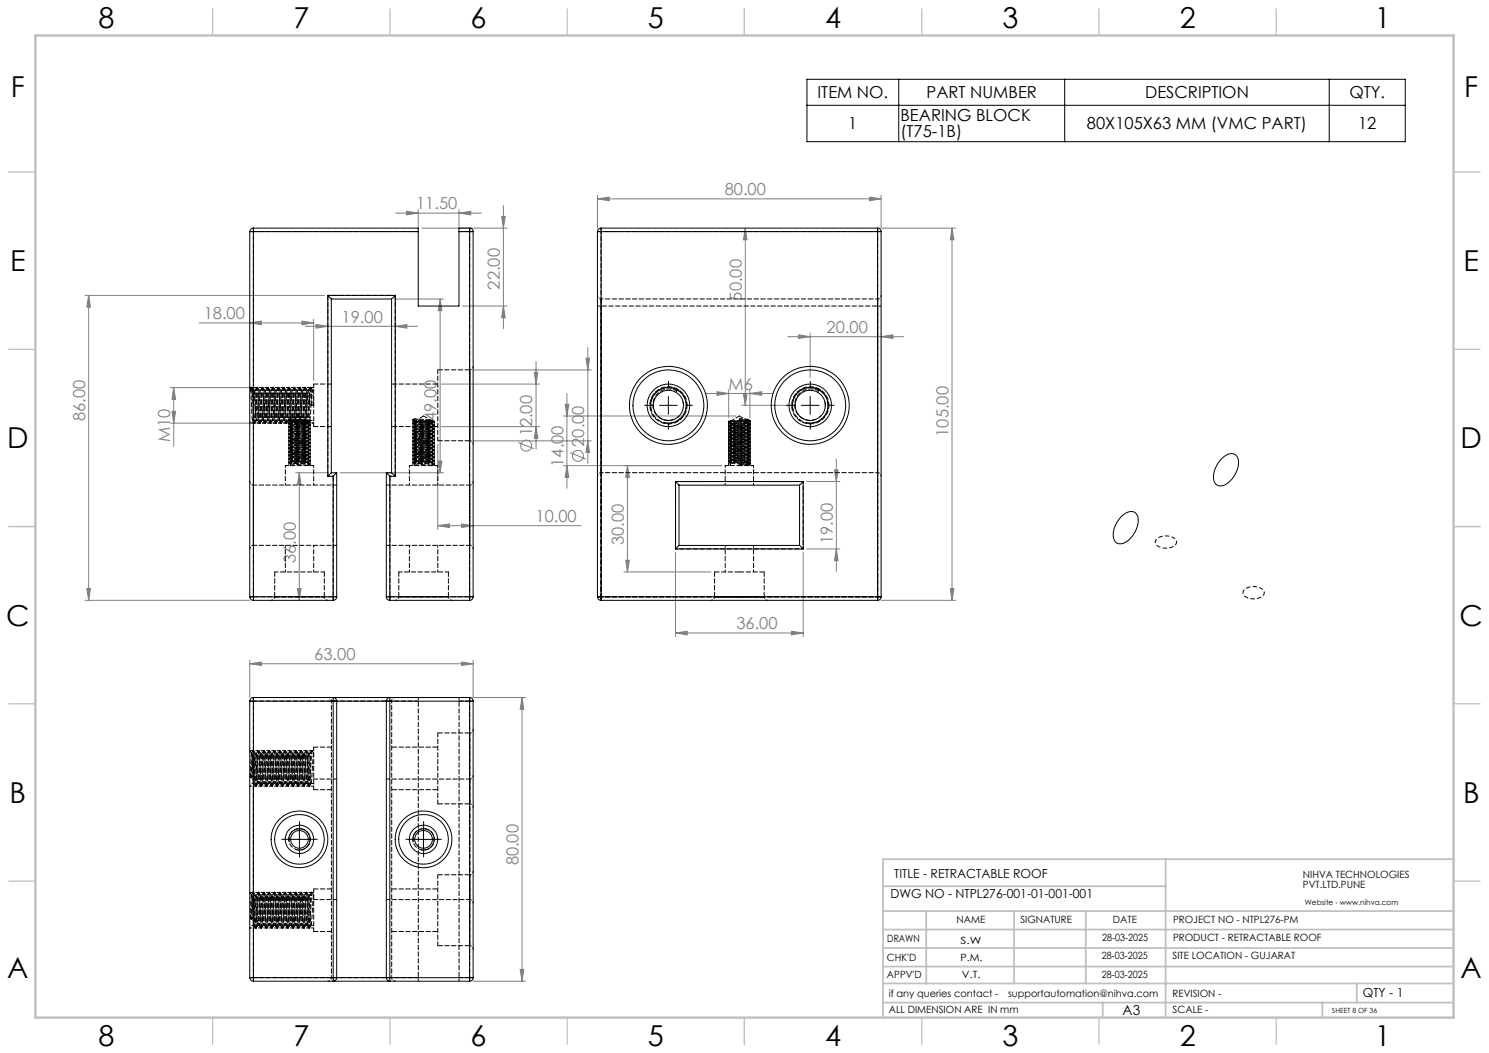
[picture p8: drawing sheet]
<svg xmlns="http://www.w3.org/2000/svg" width="420mm" height="297mm" viewBox="0 0 420 297" stroke-linecap="round" stroke-linejoin="round" font-family="sans-serif">
<defs><g id="words">
<g font-size="8.1">
<text x="27.8" y="8">8</text>
<text x="82.8" y="8">7</text>
<text x="132.8" y="8">6</text>
<text x="182.8" y="8">5</text>
<text x="232.8" y="8">4</text>
<text x="282.8" y="8">3</text>
<text x="332.8" y="8">2</text>
<text x="387.8" y="8">1</text>
<text x="3" y="27.2">F</text>
<text x="413" y="27.2">F</text>
<text x="2.8" y="76.5">E</text>
<text x="412.8" y="76.5">E</text>
<text x="2" y="126.5">D</text>
<text x="412" y="126.5">D</text>
<text x="1.7" y="176.5">C</text>
<text x="411.7" y="176.5">C</text>
<text x="2.7" y="226.5">B</text>
<text x="412.7" y="226.5">B</text>
<text x="2" y="275.7">A</text>
<text x="412" y="275.7">A</text>
<text x="27.8" y="295">8</text>
<text x="82.8" y="295">7</text>
<text x="132.8" y="295">6</text>
<text x="182.8" y="295">5</text>
<text x="232.8" y="295">4</text>
<text x="282.8" y="295">3</text>
<text x="332.8" y="295">2</text>
<text x="387.8" y="295">1</text>
</g>
<g font-size="4.7">
<text x="230.6" y="27.7">ITEM NO.</text>
<text x="261.3" y="27.7">PART NUMBER</text>
<text x="323" y="27.7">DESCRIPTION</text>
<text x="380.6" y="27.7">QTY.</text>
<text x="254" y="34.2">BEARING BLOCK</text>
<text x="239.3" y="36.5">1</text>
<text x="254" y="38.8">(T75-1B)</text>
<text x="306.6" y="36.5">80X105X63 MM (VMC PART)</text>
<text x="383.1" y="36.5">12</text>
</g>
<g font-size="4.7" fill="#808080">
<text x="117.4" y="59.1">11.50</text>
<text x="204.4" y="55.1">80.00</text>
<text x="141" y="81.7" transform="rotate(-90 141 81.7)">22.00</text>
<text x="209.2" y="84.8" transform="rotate(-90 209.2 84.8)">50.00</text>
<text x="57.5" y="90">18.00</text>
<text x="96.4" y="91">19.00</text>
<text x="233.2" y="93.9">20.00</text>
<text x="205.5" y="110">M6</text>
<text x="24" y="118.8" transform="rotate(-90 24 118.8)">86.00</text>
<text x="123.1" y="118.8" transform="rotate(-90 123.1 118.8)">49.00</text>
<text x="48" y="124.7" transform="rotate(-90 48 124.7)">M10</text>
<text x="150.2" y="123.1" transform="rotate(-90 150.2 123.1)">12.00</text>
<text x="164.7" y="126" transform="rotate(-90 164.7 126)">20.00</text>
<text x="267.5" y="123.2" transform="rotate(-90 267.5 123.2)">105.00</text>
<text x="158.9" y="131.7" transform="rotate(-90 158.9 131.7)">14.00</text>
<text x="151.1" y="147.2">10.00</text>
<text x="176" y="153.8" transform="rotate(-90 176 153.8)">30.00</text>
<text x="234.9" y="153.5" transform="rotate(-90 234.9 153.5)">19.00</text>
<text x="83.4" y="158.9" transform="rotate(-90 83.4 158.9)">36.00</text>
<text x="207.7" y="177.5">36.00</text>
<text x="88.7" y="186.2">63.00</text>
<text x="146.2" y="244.1" transform="rotate(-90 146.2 244.1)">80.00</text>
</g>
<text font-size="3.9" x="316.7" y="286.4">A3</text>
<g font-size="3.5">
<text x="252.2" y="247.7">TITLE - RETRACTABLE ROOF</text>
<text x="251.2" y="253.4">DWG NO - NTPL276-001-01-001-001</text>
<text x="384.4" y="281.1">QTY - 1</text>
</g>
<g font-size="2.8">
<text x="367.5" y="247.7">NIHVA TECHNOLOGIES</text>
<text x="367.5" y="250.5">PVT.LTD.PUNE</text>
<text x="269.8" y="260.4">NAME</text>
<text x="287.8" y="260.4">SIGNATURE</text>
<text x="313.9" y="260.5">DATE</text>
<text x="330.9" y="260.5">PROJECT NO - NTPL276-PM</text>
<text x="250.3" y="265.7">DRAWN</text>
<text x="270.9" y="266.1">S.W</text>
<text x="310.9" y="265.5">28-03-2025</text>
<text x="330.9" y="265.5">PRODUCT - RETRACTABLE ROOF</text>
<text x="250.2" y="271.1">CHK'D</text>
<text x="250.2" y="275.8">APPV'D</text>
<text x="270.9" y="271.1">P.M.</text>
<text x="271.3" y="275.8">V.T.</text>
<text x="310.8" y="270.6">28-03-2025</text>
<text x="310.8" y="275.8">28-03-2025</text>
<text x="330.7" y="270.6">SITE LOCATION - GUJARAT</text>
<text x="250.7" y="281.1">if any queries contact -</text>
<text x="284.3" y="281.1">supportautomation@nihva.com</text>
<text x="330.7" y="281.1">REVISION -</text>
<text x="250.7" y="285.6">ALL DIMENSION ARE IN mm</text>
<text x="330.7" y="285.6">SCALE -</text>
</g>
<text font-size="2.1" x="368.1" y="255.1">Website - www.nihva.com</text>
<text font-size="2" x="375.7" y="285.6">SHEET 8 OF 36</text>
</g></defs>
<g fill="none" stroke="#808080" stroke-width=".28">
<path d="M114.7 59.6l3.3 .5-3.3 .5zM118 59.1v5.2M129.5 59.1v5.2M142 58v34.7M168.5 56.1l3.3-.5v1zM168.5 55.1v9.2M168.5 56.1h80M245.3 55.6l3.2 .5-3.2 .5zM248.5 55.1v9.2h21M111.6 60.1h24.2M119 64.3h24M129.5 60.1l3.3-.5v1z"/>
<path d="M141.5 61h1l-.5 3.3zM210.2 64.3l.5 3.3h-1zM210.2 64.3v50M268.5 64.3v105M268.5 64.3l.6 3.3h-1.1zM24 83.3h67.5M25 83.3v86M25 83.3l.5 3.3h-1zM56.2 91.1h32.3M70.4 91.1l3.4-.5v1zM85.2 90.6l3.3 .5-3.3 .5zM86.1 92h31.7"/>
<path d="M88.5 90.1v17.2M89.1 91.5l3.4 .5-3.4 .6zM111.5 84.3h13.6M111.5 92l3.3-.5v1.1zM124.1 84.3v49M124.1 84.3l.5 3.3h-1zM130.5 86.3h12.5M142 86.3l.5 3.3h-1zM165.8 98v32.7M222.2 95h32.7M225.2 94.4l3.3 .6-3.3 .5zM228.5 93.9v12.7"/>
<path d="M248.5 95l3.3-.6v1.1zM48 109.3h22.4M48 119.3h22.4M48.5 116h1l-.5 3.3zM49 109.3v16.7M49 109.3l.5 3.3h-1zM124.5 108.3h27.7M133.5 104.3h33.3M150.7 105h1l-.5 3.3zM151.2 102v24.7M158.9 117.3h48.6M159.4 114h1l-.5 3.3z"/>
<path d="M159.9 111v26.7M165.3 101h1l-.5 3.3zM199.2 111h18.7M202.2 110.5l3.3 .5-3.3 .5zM205.5 110v7.8M209.2 114.3h14.1M209.7 111h1l-.5 3.3zM211.5 111l3.3-.5v1zM211.5 110v7.8M83.4 133.3h9.1M84.4 133.3v36M84.4 133.3l.5 3.3h-1z"/>
<path d="M96 133.3h29.1M123.5 125.3v24M123.6 130h1l-.5 3.3zM124.5 120.3h27.7M133.5 124.4h33.3M146.2 124.8l4.4 1.8M151.2 120.3l.5 3.3h-1zM158.9 131.3h44.7M159.9 131.3l.5 3.4h-1zM160.8 127.7l4.4 1.8M165.8 124.4l.5 3.2h-1zM177 131.3v30"/>
<path d="M177 131.3l.5 3.4h-1zM227.5 135.8h9.4M235.4 132.5h1l-.5 3.3zM235.9 129.5v31.7M123.5 148.3l3.3-.5v1zM123.5 148.3h40.5M130.2 147.8l3.3 .5-3.3 .5zM176.5 158h1l-.5 3.3zM190.5 155.8v23.8M226.6 155.8v23.8M227.5 154.8h9.4M235.9 154.8l.5 3.3h-1z"/>
<path d="M24 169.3h46.4M24.5 166h1l-.5 3.3zM83.9 166h1l-.5 3.3zM176 161.3h24.6M190.5 178.5l3.4-.5v1.1zM190.5 178.5h36.1M223.2 178l3.4 .5-3.4 .6zM248.5 169.3h21M268 166h1.1l-.6 3.3zM70.4 187.2l3.4-.5v1zM70.4 186.2v10.5M70.4 187.2h63.1"/>
<path d="M130.2 186.7l3.3 .5-3.3 .5zM133.5 186.2v10.5h14.7M147.2 196.7v80.1M147.2 196.7l.5 3.4h-1zM133.5 276.8h14.7M146.7 273.4h1l-.5 3.4z"/>
<circle cx="148.4" cy="125.7" r="1.56"/>
<circle cx="163" cy="128.6" r="1.55"/>
</g>
<g fill="none" stroke="#000" stroke-width=".28">
<path d="M227.6 22.4h168.8v17.6h-168.8zM227.6 29.7h168.8M253.5 22.4v17.6M300.3 22.4v17.6M374.9 22.4v17.6M183.7 115.6a5 5 0 0 1 4.4-6.3 5 5 0 0 1 5.4 5.4 5 5 0 0 1-6.2 4.5M186.1 114.3h4.9M188.5 111.8v5M223.7 115.6a5 5 0 0 1 4.4-6.2 5 5 0 0 1 5.4 5.3 5 5 0 0 1-6.2 4.5M226 114.3h5M228.5 111.8v5M344.7 129.3a2.88 2.88 0 0 1 4-.9 4.7 4.7 0 0 1-.3 5.4 5 5 0 0 1-4.7 3.2 2.78 2.78 0 0 1-1.3-3.7l.9-2.3z"/>
<path d="M316.2 145.8a3.3 3.3 0 0 1 4.1-1.2 4.5 4.5 0 0 1 0 5.3 5.2 5.2 0 0 1-4.9 3.4 2.99 2.99 0 0 1-1.2-3.9l.8-2zM81.6 237.5a2.99 2.99 0 0 1 2.6-3.7 2.99 2.99 0 0 1 3.2 3.2 2.99 2.99 0 0 1-3.7 2.6M82 236.7h5M84.5 234.2v5.1M116.6 237.5a3 3 0 0 1 2.6-3.8 3 3 0 0 1 3.3 3.3 3 3 0 0 1-3.8 2.6M117 236.7h5M119.5 234.2v5.1"/>
</g>
<path d="M331 151.7a4 4 0 0 0-5.1 .8 1.9 1.9 0 0 0 2.1 2.1 3.2 3.2 0 0 0 3.9-1.6l-.2-.7-.7-.6M355.7 166a4 4 0 0 0-5 .8 1.9 1.9 0 0 0 2.1 2 3.2 3.2 0 0 0 3.8-1.6l-.2-.7-.7-.5" fill="none" stroke="#000" stroke-width=".28" stroke-dasharray="1.3 .6" stroke-dashoffset=".7" stroke-linecap="butt"/>
<g fill="none" stroke="#c0c0c0" stroke-width=".35">
<path d="M60 2.5v7.5M110 2.5v7.5M160 2.5v7.5M210 2.5v7.5M260 2.5v7.5M310 2.5v7.5M360 2.5v7.5M2.5 48.5h7.5M410 48.5h7.5M2.5 98.5h7.5M410 98.5h7.5M2.5 148.5h7.5"/>
<path d="M410 148.5h7.5M2.5 198.5h7.5M410 198.5h7.5M2.5 248.5h7.5M410 248.5h7.5M60 287v7.5M110 287v7.5M160 287v7.5M210 287v7.5M260 287v7.5M310 287v7.5M360 287v7.5"/>
</g>
<g fill="none" stroke="#c0c0c0" stroke-width=".5">
<path d="M249.1 257h160.9M249.1 250h79.7M261.3 257v20.4M286 257v20.4M306.2 257v20.4M328.8 242.3v44.7M410 242.3h-160.9v44.7M249.1 272.6h160.9M249.1 267.4h160.9M249.1 262.2h160.9M249.1 277.4h160.9M382.7 277.4v5.4"/>
<path d="M249.1 282.8h160.9M311 282.8v4.2M373 282.8v4.2"/>
</g>
<path d="M10 10h400v277h-400z" fill="none" stroke="#c0c0c0" stroke-width=".7"/>
<g fill="none" stroke="#000" stroke-width=".28" stroke-dasharray="1.3 .6" stroke-dashoffset=".4">
<path d="M87.5 119.9v-.9M88.5 109.3h-.8M122.5 119.9v-.9M211.6 119.6v-.8M81.5 131.3v-.8M81.5 130.4v-.9M81.5 129.4v-.9M81.5 128.4v-.9M81.5 127.4v-.9M81.5 126.4v-.9M81.5 125.4v-.9M81.5 124.4v-.9"/>
<path d="M81.5 123.4v-.9M81.5 122.4v-.9M81.5 121.4v-.9M81.5 120.4v-.9M87.5 130.9v-.9M87.5 129.9v-.9M87.5 128.9v-.9M87.5 127.9v-.9M87.5 126.9v-.9M87.5 125.9v-.9M87.5 124.9v-.9M87.5 123.9v-.9"/>
<path d="M87.5 122.9v-.9M87.5 121.9v-.9M87.5 120.9v-.9M116.5 131.3v-.8M116.5 130.4v-.9M116.5 129.4v-.9M116.5 128.4v-.9M116.5 127.4v-.9M116.5 126.4v-.9M116.5 125.4v-.9M116.5 124.4v-.9M116.5 123.4v-.9"/>
<path d="M116.5 122.4v-.9M116.5 121.4v-.9M116.5 120.4v-.9M122.5 130.9v-.9M122.5 129.9v-.9M122.5 128.9v-.9M122.5 127.9v-.9M122.5 126.9v-.9M122.5 125.9v-.9M122.5 124.9v-.9M122.5 123.9v-.9M122.5 122.9v-.9"/>
<path d="M122.5 121.9v-.9M122.5 120.9v-.9M205.6 130.1v-.8M205.6 129.1v-.8M205.6 128.1v-.8M205.6 127.1v-.8M205.6 126.1v-.8M205.6 125.1v-.8M205.6 124.1v-.8M205.6 123.1v-.8M205.6 122.1v-.8M205.6 121.1v-.8"/>
<path d="M205.6 120.1v-.8M211.6 130.6v-.8M211.6 129.6v-.8M211.6 128.6v-.8M211.6 127.6v-.8M211.6 126.6v-.8M211.6 125.6v-.8M211.6 124.6v-.8M211.6 123.6v-.8M211.6 122.6v-.8M211.6 121.6v-.8M211.6 120.6v-.8"/>
<path d="M71.3 211.7h-.8M71.3 251.7h-.8"/>
</g>
<path d="M70.9 109.3h-.4M81.5 119.4v-.6M87.5 118.9v-.1M116.5 119.4v-.6M122.5 118.9v-.1M205.6 119.1v-.3M87.5 131.3v-.3M122.5 131.3v-.3M211.6 131.3v-.5M88.5 211.7h-.4M88.5 251.7h-.4" fill="none" stroke="#000" stroke-width=".28" stroke-dasharray="1.3 .6"/>
<path d="M87.5 118.8h-6M122.5 118.8h-6M211.6 118.8h-6M205.6 131.3v-1" fill="none" stroke="#000" stroke-width=".28" stroke-dasharray="1.3 .6" stroke-dashoffset=".5"/>
<path d="M88.5 119.3h-1.6M72 221.7h-1.5M72 261.7h-1.5" fill="none" stroke="#000" stroke-width=".28" stroke-dasharray="1.3 .6" stroke-dashoffset=".8"/>
<g fill="none" stroke="#000" stroke-width=".28" stroke-dasharray="1.3 .6" stroke-dashoffset=".6">
<path d="M71.7 119.3h-1.2M72.4 109.3h-1.2M73.2 119.3h-1.3M73.9 109.3h-1.2M74.7 119.3h-1.3M75.4 109.3h-1.2M76.2 119.3h-1.3M76.9 109.3h-1.2M77.7 119.3h-1.3M78.4 109.3h-1.2M79.2 119.3h-1.3M79.9 109.3h-1.2"/>
<path d="M80.7 119.3h-1.3M81.4 109.3h-1.2M82.2 119.3h-1.3M82.9 109.3h-1.2M83.7 119.3h-1.3M84.4 109.3h-1.2M85.2 119.3h-1.3M85.9 109.3h-1.2M86.7 119.3h-1.3M87.4 109.3h-1.2M72.8 211.7h-1.2M74.3 211.7h-1.2"/>
<path d="M75.8 211.7h-1.2M77.3 211.7h-1.2M78.8 211.7h-1.2M80.3 211.7h-1.2M81.8 211.7h-1.2M83.3 211.7h-1.2M84.8 211.7h-1.2M86.3 211.7h-1.2M87.8 211.7h-1.2M73.5 221.7h-1.2M75 221.7h-1.2M76.5 221.7h-1.2"/>
<path d="M78 221.7h-1.2M79.5 221.7h-1.2M81 221.7h-1.2M82.5 221.7h-1.2M84 221.7h-1.2M85.5 221.7h-1.2M87 221.7h-1.2M88.5 221.7h-1.2M72.8 251.7h-1.2M74.3 251.7h-1.2M75.8 251.7h-1.2M77.3 251.7h-1.2"/>
<path d="M78.8 251.7h-1.2M80.3 251.7h-1.2M81.8 251.7h-1.2M83.3 251.7h-1.2M84.8 251.7h-1.2M86.3 251.7h-1.2M87.8 251.7h-1.2M73.5 261.7h-1.2M75 261.7h-1.2M76.5 261.7h-1.2M78 261.7h-1.2M79.5 261.7h-1.2"/>
<path d="M81 261.7h-1.2M82.5 261.7h-1.2M84 261.7h-1.2M85.5 261.7h-1.2M87 261.7h-1.2M88.5 261.7h-1.2"/>
</g>
<g fill="none" stroke="#000" stroke-width=".28" stroke-dasharray="15.2 1.3 1.3 1.3">
<path d="M183.6 114.3h-1.8M188.6 109.3v-1.7M188.6 119.3v1.8M193.6 114.3h1.7M223.6 114.3h-1.8M228.6 109.3v-1.7M228.6 119.3v1.8M233.6 114.3h1.7M82 236.7h-2.5M84.5 234.2v-2.5M84.5 239.2v2.5M87 236.7h2.5"/>
<path d="M117 236.7h-2.5M119.5 234.2v-2.5M119.5 239.2v2.5M122 236.7h2.5"/>
</g>
<g fill="#808080">
<path d="M129.5 60.1l3.3-.5v1zM114.7 59.6l3.3 .5-3.3 .5z"/>
<path d="M70.4 91.1l3.4-.5v1zM85.2 90.6l3.3 .5-3.3 .5zM123.5 148.3l3.3-.5v1zM130.2 147.8l3.3 .5-3.3 .5zM168.5 56.1l3.3-.5v1zM245.3 55.6l3.2 .5-3.2 .5zM202.2 110.5l3.3 .5-3.3 .5zM211.5 111l3.3-.5v1zM225.2 94.4l3.3 .6-3.3 .5zM248.5 95l3.3-.6v1.1zM70.4 187.2l3.4-.5v1zM130.2 186.7l3.3 .5-3.3 .5z"/>
<path d="M89.1 91.5l3.4 .5-3.4 .6zM111.5 92l3.3-.5v1.1z"/>
<path d="M190.5 178.5l3.4-.5v1.1zM223.2 178l3.4 .5-3.4 .6z"/>
<path d="M24.5 166h1l-.5 3.3zM25 83.3l.5 3.3h-1z"/>
<path d="M209.7 111h1l-.5 3.3zM210.2 64.3l.5 3.3h-1z"/>
<path d="M165.3 101h1l-.5 3.3zM165.8 124.4l.5 3.2h-1zM150.7 105h1l-.5 3.3zM151.2 120.3l.5 3.3h-1zM49 109.3l.5 3.3h-1zM48.5 116h1l-.5 3.3zM141.5 61h1l-.5 3.3zM142 86.3l.5 3.3h-1zM124.1 84.3l.5 3.3h-1zM123.6 130h1l-.5 3.3zM84.4 133.3l.5 3.3h-1zM83.9 166h1l-.5 3.3zM268.5 64.3l.6 3.3h-1.1zM268 166h1.1l-.6 3.3zM235.4 132.5h1l-.5 3.3zM235.9 154.8l.5 3.3h-1zM177 131.3l.5 3.4h-1zM176.5 158h1l-.5 3.3zM159.4 114h1l-.5 3.3zM159.9 131.3l.5 3.4h-1zM147.2 196.7l.5 3.4h-1zM146.7 273.4h1l-.5 3.4z"/>
</g>
<g fill="none" stroke="#000" stroke-width=".28">
<path d="M70.4 65.3h1.1M70.4 65.3v103M71.5 64.3v1M71.5 64.3h46.5v1M71.5 64.3a1.02 1.02 0 0 0-1.1 1M71.5 65.3h46.5M71.5 65.3v103M118 65.3v21h11.5v-21M129.5 65.3h3M132.5 64.3v1M132.5 64.3h-3v1M132.5 65.3h1"/>
<path d="M132.5 64.3a.96 .96 0 0 1 1 1M132.5 65.3v103M133.5 65.3v103M168.5 65.3h1M168.5 65.3v103M169.5 64.3v1M169.5 64.3a1.02 1.02 0 0 0-1 1M169.5 65.3h78M169.5 64.3h78M169.5 65.3v103M247.5 65.3h1M247.5 64.3v1"/>
<path d="M247.5 64.3a.96 .96 0 0 1 1 1M247.5 65.3v103M248.5 65.3v103M92.5 83.3l1 1M92.5 83.3h19M92.5 83.3v51M93.5 84.3v49M93.5 84.3h17M110.5 84.3v49M111.5 83.3l-1 1M111.5 83.3v51M92.5 134.3h1.5"/>
<path d="M93.5 133.3l-1 1M93.5 133.3h1.5M94 134.3v34M95 133.3l-1 1M95 133.3v35M109 133.3l1 1M109 133.3h1.5M109 133.3v35M110 134.3v34M110 134.3h1.5M110.5 133.3l1 1M190.5 135.8l1 1"/>
<path d="M190.5 135.8v19M190.5 135.8h36.1M191.5 136.8h34M191.5 136.8v17M225.5 136.8v17M226.6 135.8l-1.1 1M226.6 135.8v19M190.5 154.8h36.1M191.5 153.8l-1 1M191.5 153.8h34M225.5 153.8l1.1 1M70.4 168.3h1.1"/>
<path d="M70.4 168.3a1.02 1.02 0 0 0 1.1 1M71.5 168.3v1M71.5 168.3h22.5M71.5 169.3h22.5M94 168.3h1M94 168.3v1M95 168.3a.96 .96 0 0 1-1 1M109 168.3h1M109 168.3a.96 .96 0 0 0 1 1M110 168.3v1M110 168.3h22.5M110 169.3h22.5"/>
<path d="M132.5 168.3v1M132.5 168.3h1M133.5 168.3a.96 .96 0 0 1-1 1M168.5 168.3a1.02 1.02 0 0 0 1 1M168.5 168.3h1M169.5 168.3v1M169.5 168.3h78M169.5 169.3h78M247.5 168.3h1M247.5 168.3v1M248.5 168.3a.96 .96 0 0 1-1 1M70.4 197.8h1.1"/>
<path d="M70.4 197.8v78M71.5 196.7v1.1M71.5 196.7a1.02 1.02 0 0 0-1.1 1.1M71.5 197.8v78M71.5 197.8h22.5M71.5 196.7h61M94 197.8h1M94 197.8v-.9a.45 .45 0 0 1 .5-.1 .45 .45 0 0 1 .3 .4l.2 .6M94 197.8v78M95 197.8v78M95 197.8h14M109 197.8h1"/>
<path d="M109 197.8a.86 .86 0 0 1 1-1v1M109 197.8v78M110 197.8v78M110 197.8h22.5M132.5 197.8h1M132.5 196.7v1.1M132.5 196.7a.97 .97 0 0 1 1 1.1M132.5 197.8v78M133.5 197.8v78M70.4 275.8a1.02 1.02 0 0 0 1.1 1M70.4 275.8h1.1M71.5 275.8v1"/>
<path d="M71.5 276.8h61M71.5 275.8h22.5M94 275.8v.8a.45 .45 0 0 0 .5 .1 .45 .45 0 0 0 .3-.4l.2-.5M94 275.8h1M95 275.8h14M109 275.8a.86 .86 0 0 0 1 .9v-.9M109 275.8h1M110 275.8h22.5M132.5 275.8v1M132.5 275.8h1M133.5 275.8a.96 .96 0 0 1-1 1"/>
<circle cx="188.5" cy="114.3" r="6"/>
<circle cx="188.5" cy="114.3" r="4.2"/>
<circle cx="188.5" cy="114.3" r="10"/>
<circle cx="188.5" cy="114.3" r="11"/>
<circle cx="228.5" cy="114.4" r="11"/>
<circle cx="228.5" cy="114.3" r="6"/>
<circle cx="228.5" cy="114.3" r="4.2"/>
<circle cx="228.6" cy="114.3" r="10"/>
<circle cx="84.5" cy="236.7" r="2.5"/>
<circle cx="84.5" cy="236.8" r="7"/>
<circle cx="84.5" cy="236.7" r="8"/>
<circle cx="84.5" cy="236.7" r="4"/>
<circle cx="119.5" cy="236.7" r="2.5"/>
<circle cx="119.5" cy="236.8" r="7"/>
<circle cx="119.5" cy="236.7" r="8"/>
<circle cx="119.5" cy="236.7" r="4"/>
</g>
<g fill="none" stroke="#000" stroke-width=".28" stroke-dasharray="1.3 .6" stroke-dashoffset=".7">
<path d="M169.6 65.3h78M111.5 83.3h-19M169.6 84.3h78M70.5 119.6a1 1 0 0 1 .8-1M84.5 118.8l2.5-.2-5-.5M119.5 118.8l2.5-.2-5-.5M132.5 114.3v10v-20v10M183.5 114.3a5.1 5.1 0 0 1 7.3-4.5 5.1 5.1 0 0 1 .7 8.6 5.1 5.1 0 0 1-7.9-3.3l-.1-1.3M223.5 114.3a5.1 5.1 0 0 1 7.3-4.5 5.1 5.1 0 0 1 .7 8.6 5.1 5.1 0 0 1-7.9-3.3l-.1-1.3M71.5 136.8v17M80.5 131.3v5.5M82.1 122.9l4.9 .4-5 .5 5 .5-5 .5 5 .5-5 .5 5 .5-5 .5 5 .5-5 .5 5 .5-5 .5 5 .5-5 .5"/>
<path d="M88.5 136.8v-5.5M115.5 131.3v5.5M117.1 122.9l4.9 .4-5 .5 5 .5-5 .5 5 .5-5 .5 5 .5-5 .5 5 .5-5 .5 5 .5-5 .5 5 .5-5 .5M123.5 136.8v-5.5M132.5 136.8v17M169.6 133.3h78M190.6 135.8v19M204.6 131.3v5.5M212.6 136.8v-5.5M226.6 135.8h-36M71.5 153.8v-17M80.5 153.8v7.5"/>
<path d="M115.5 153.8v7.5M132.5 153.8v-17M190.6 154.8h36M204.6 153.8v7.5M226.6 154.8v-19M88.5 161.3v-7.5M123.5 161.3v-7.5M169.6 168.3h78M212.6 161.3v-7.5M247.6 168.3h-78M93.5 197.7v78M110.5 197.7v78"/>
<path d="M132.5 197.7v78M71.5 211.7l-.5 7.6M73.1 221l-.7-8.5-.8 8.5M74.6 221l-.7-8.5-.8 8.5M76.1 221l-.7-8.5-.8 8.5M77.6 221l-.7-8.5-.8 8.5M79.1 221l-.7-8.5-.8 8.5M80.6 221l-.7-8.5-.8 8.5M82.1 221l-.7-8.5-.8 8.5M83.6 221l-.7-8.5-.8 8.5M85.1 221l-.7-8.5-.8 8.5M86.6 221l-.7-8.5-.8 8.5"/>
<path d="M71.5 251.7l-.5 7.6M71.5 275.7v-78M73.1 261l-.7-8.5-.8 8.5M74.6 261l-.7-8.5-.8 8.5M76.1 261l-.7-8.5-.8 8.5M77.6 261l-.7-8.5-.8 8.5M79.1 261l-.7-8.5-.8 8.5M80.6 261l-.7-8.5-.8 8.5M82.1 261l-.7-8.5-.8 8.5M83.6 261l-.7-8.5-.8 8.5M85.1 261l-.7-8.5-.8 8.5M86.6 261l-.7-8.5-.8 8.5"/>
</g>
<g fill="none" stroke="#000" stroke-width=".28" stroke-dasharray="1.3 .6" stroke-dashoffset=".2">
<path d="M71.5 65.3h46.5M81.5 119.5l6-.5-6.1-.5M88.5 114.3l-.4-4.2-.4 4.2M116.5 119.5l6-.5-6.1-.5M123.5 104.3v20M190.9 110.2a4.5 4.5 0 0 0-6.7 3.4 4.5 4.5 0 0 0 5.9 4.7M230.9 110.2a4.5 4.5 0 0 0-6.7 3.4 4.5 4.5 0 0 0 5.9 4.7M71.5 197.7h46.5M70.6 219.1l.3-6.6M71.5 218.9v2.1v-.6M87.4 212.5l-.8 8.5M88.5 212.5l-.8 8.5"/>
<path d="M123.5 206.7v20M70.6 259.1l.3-6.6M71.5 258.9v2.1v-.6M87.4 252.5l-.8 8.5M88.5 252.5l-.8 8.5M123.5 246.7v20M118 275.7h-46.5"/>
</g>
<g fill="none" stroke="#000" stroke-width=".28" stroke-dasharray="1.3 .6" stroke-dashoffset=".3">
<path d="M70.7 109.7l-.2-.6M70.9 109.3l-.1 .6M71.1 109.3l-.1 .6M71.7 119.4l-.7-10.1M71.9 119.4l-.7-10.1M72.4 109.3l-.7 10M72.6 109.3l-.7 10.1M73.2 119.4l-.7-10.1M73.9 109.3l-.7 10M74.1 109.3l-.7 10.1M74.7 119.4l-.7-10.1M74.9 119.3l-.7-10"/>
<path d="M75.4 109.3l-.7 10M76.2 119.4l-.7-10.1M76.4 119.4l-.7-10.1M76.9 109.3l-.7 10M77.7 119.4l-.7-10.1M78.4 109.3l-.7 10M79.2 119.4l-.7-10.1M79.4 119.4l-.7-10.1M79.9 109.3l-.7 10M80.1 109.3l-.7 10.1M80.7 119.4l-.7-10.1M81.4 109.3l-.7 10"/>
<path d="M81.5 119.4l6-.5-6.1-.5M82.2 119.4l-.7-10.1M82.4 119.3l-.7-10M82.9 109.3l-.7 10M83.7 119.4l-.7-10.1M83.9 119.4l-.7-10.1M84.4 109.3l-.7 10M84.5 118.8l-2.5 .2M84.5 118.8h-2.5M85.2 119.4l-.7-10.1M85.4 119.3l-.8-10M85.9 109.3l-.7 10"/>
<path d="M86.7 119.4l-.7-10.1M86.9 119.4l-.7-10.1M87 118.8h-2.5M87.4 109.3l-.7 10M87.6 109.3l-.7 10M88.5 108.3v12M116.5 119.4l6-.5-6.1-.5M119.5 118.8l-2.5 .3M119.5 118.8h-2.5M122 118.8h-2.5M193.8 114.3a5.3 5.3 0 0 0-7.7-4.6 5.3 5.3 0 0 0-.6 8.9 5.3 5.3 0 0 0 8.3-3.6v-.7M208.6 118.8l2.5 .3"/>
<path d="M233.8 114.3a5.3 5.3 0 0 0-7.7-4.6 5.3 5.3 0 0 0-.6 8.9 5.3 5.3 0 0 0 8.3-3.6v-.7M71.5 136.8h23.5M81.5 130.5l6-.5-6-.5M81.5 129.5l6-.5-5.9-.5M81.5 128.5l6-.5-6-.5M81.5 127.5l6-.5-6-.5M81.5 126.5l6-.5-6-.5M81.5 125.5l6-.5-5.9-.5M81.5 124.5l6-.5-6-.5M81.5 123.5l6-.5-5.9-.5M81.5 122.5l6-.5-5.9-.5M81.5 121.5l6-.5-6-.5"/>
<path d="M81.5 120.5l6-.5-5.9-.5M81.5 130.4l6-.5-6-.5M81.5 129.4l6-.5-6-.5M81.5 128.4l6-.5-6-.5M81.5 127.4l6-.5-6-.5M81.5 126.4l6-.5-6-.5M81.5 125.4l6-.5-6-.5M81.5 124.4l6-.5-6-.5M81.5 123.4l6-.5-6-.5M81.5 122.4l6-.5-6-.5M81.5 121.4l6-.5-6-.5M81.5 120.4l6-.5-6-.5"/>
<path d="M109 136.8h23.5M116.5 130.5l6-.5-5.9-.5M116.5 129.5l6-.5-5.9-.5M116.5 128.5l6-.5-5.9-.5M116.5 127.5l6-.5-5.9-.5M116.5 126.5l6-.5-5.9-.5M116.5 125.5l6-.5-5.9-.5M116.5 124.5l6-.5-5.9-.5M116.5 123.5l6-.5-5.9-.5M116.5 122.5l6-.5-5.9-.5M116.5 121.5l6-.5-5.9-.5M116.5 120.5l6-.5-5.9-.5"/>
<path d="M116.5 130.4l6-.5-6-.5M116.5 129.4l6-.5-6-.5M116.5 128.4l6-.5-6-.5M116.5 127.4l6-.5-6-.5M116.5 126.4l6-.5-6-.5M116.5 125.4l6-.5-6-.5M116.5 124.4l6-.5-6-.5M116.5 123.4l6-.5-6-.5M116.5 122.4l6-.5-6-.5M116.5 121.4l6-.5-6-.5M116.5 120.4l6-.5-6-.5M169.6 133.3v35"/>
<path d="M211 130.3l-2.4 .3M247.6 133.3v35M71.5 153.8h23.5M109 153.8h23.5M91.5 161.3h-14M126.5 161.3h-14M169.6 168.3v-35M247.6 168.3v-35M71.5 219.7h23.5M73 211.7l-.7 10.1M77.5 211.7l-.7 10.1M79 211.7l-.7 10.1"/>
<path d="M80.5 211.7l-.7 10.1M86.5 211.7l-.7 10.1M87.8 211.7l-.7 10.1M88 211.7l-.7 10.1M88.5 210.7v12M109 219.7h23.5M72.1 221.7l-.8-10-.5 7.6M72.3 221.8l-.8-10.1M73.8 221.7l-.8-10M75.3 221.8l-.8-10.1M78.3 221.8l-.8-10.1M81.3 221.7l-.8-10"/>
<path d="M82.8 221.8l-.8-10.1M85.8 221.8l-.8-10.1M71.5 253.7h23.5M73 251.7l-.7 10.1M77.5 251.7l-.7 10.1M79 251.7l-.7 10.1M80.5 251.7l-.7 10.1M86.5 251.7l-.7 10.1M87.8 251.7l-.7 10.1M88 251.7l-.7 10.1M88.5 250.7v12M109 253.7h23.5"/>
<path d="M72.1 261.7l-.8-10-.5 7.6M72.3 261.8l-.8-10.1M73.8 261.7l-.8-10M75.3 261.8l-.8-10.1M78.3 261.8l-.8-10.1M81.3 261.7l-.8-10M82.8 261.8l-.8-10.1M85.8 261.8l-.8-10.1"/>
</g>
<g fill="none" stroke="#000" stroke-width=".28" stroke-dasharray="1.3 .6">
<path d="M70.6 110.2l.1-.5M70.6 110.2l.2-.3M70.7 109.7h.1M70.7 109.7l.5 8.9M70.8 109.9h.2M70.9 109.3l-.2 .4M71.1 109.3h-.1M71.1 109.3h.1M71.2 118.6h.1M71.5 110.6h.1M71.6 110.1l-.1 .5M71.7 119.4h.2"/>
<path d="M72 110.1h-.4M72 110.1h.1M72.4 118.6h.3M72.6 109.3h-.1M72.8 118.5l-.1 .1M73.1 110.1h.1M73.2 119.4h.2M73.5 110.1h-.4M73.5 110.1h.1M73.9 118.6h.3M74.1 109.3h-.1M74.3 118.5l-.1 .1"/>
<path d="M74.7 119.4h.2M75 110.1h-.4M75.4 118.6h.3M75.4 114.7v-.4M75.6 109.3h-.1M76.2 119.4h.2M76.4 119.4h.1M76.5 110.1h-.4M76.9 118.6h.3M77.1 109.3h-.1M77.3 118.5l-.1 .1M77.6 110.1h.1"/>
<path d="M77.6 114.3v.4M77.7 119.4h.2M78 110.1h-.4M78.4 118.6h.3M78.6 109.3h-.1M78.7 109.3h-.1M79.1 110.1h.1M79.1 114.3v.4M79.2 119.4h.2M79.5 110.1h-.4M79.5 110.1h.1M79.9 118.6h.3"/>
<path d="M80.1 109.3h-.1M80.7 119.4h.2M81 110.1h-.4M81.4 118.6h.3M81.4 118.5l.6 .3M81.4 118.4v.1M81.4 119.4v.1M81.5 119.5l.5 .3M81.5 118.5l.5 .3M81.6 109.3h-.1M82 118.8h.1M82 118.1l-.6 .3"/>
<path d="M82 119.8v.3M82 118.8v.3M82 119l-.5 .4M82.1 110.1h.1M82.2 119.4h.2M82.5 110.1h-.4M82.9 118.6h.3M83.1 109.3h-.1M83.6 110.1h.1M83.7 119.4h.2M83.9 119.4h.1M84 110.1h-.4"/>
<path d="M84.4 118.6h.3M84.6 109.3h-.1M84.8 118.5l-.1 .1M85.2 119.4h.2M85.5 110.1h-.4M85.9 118.6h.3M86.1 109.3h-.1M86.2 109.3h-.1M86.6 110.1h.1M86.7 119.4h.2M86.8 119.4l.5-.3M87 118.8v-.2"/>
<path d="M87 119.6v-.3M87 110.1h-.4M87.3 119.8l-.5-.3M87.3 118.8l-.5-.3M87.4 118.5v.1M87.5 119v-.1M87.6 109.3h-.1M87.8 114.3l-.3-5M87.8 114.3h-.4M88 114.3l-.3-5M88 114.3h-.2M88.1 110.1h.1"/>
<path d="M88.5 114.3h-.5M88.5 110.1h-.4M93.5 108.3h-5M116.4 118.5l.6 .3M116.4 118.4v.1M116.4 119.4v.1M116.5 119.5l.5 .3M116.5 118.5l.5 .3M117 118.1l-.6 .3M117 118.8h.1M117 119.8v.3M117 118.8v.3"/>
<path d="M117 119l-.5 .4M121.8 119.4l.5-.3M122 118.8v-.2M122 119.6v-.3M122.3 119.8l-.5-.3M122.3 118.8l-.5-.3M122.5 119v-.1M183.5 114.3h.1M184.3 114.3h.1M191.1 109.9h.1M191.2 117.7l.3-.3M192.8 114.3v.3"/>
<path d="M205.5 119.1v.2M205.5 119.3l.6 .3M206.1 118.8l4.9 .5M206.1 119.6v.2M206.1 119.8l-.6 .3M206.1 118.8l-.6 .3M206.1 118.8l4.9-.5M206.1 119.6l5 .5M206.1 119.8h.1M211 119.1l-4.9 .5M211 119.1l.6-.3M211.1 118.3h-.1"/>
<path d="M211.1 118.8h-5M211.1 118.8v-.5M211.1 119.3v-.2M211.6 119.6l-.6-.3M211.6 118.6l-.6-.3M211.6 119.8h.1M211.6 118.8h.1M211.6 119.8v-.2M211.6 118.8v-.2M223.5 114.3h.1M224.3 114.3h.1M231.1 109.9h.1"/>
<path d="M231.2 117.7l.3-.3M232.8 114.3v.3M81.4 129.4v.1M81.4 128.4v.1M81.4 127.4v.1M81.4 126.4v.1M81.4 125.4v.1M81.4 124.4v.1M81.4 123.4v.1M81.4 122.4v.1M81.4 121.4v.1M81.4 120.4v.1"/>
<path d="M81.4 130.4v.1M81.5 129.5l.5 .3M81.5 128.5l.5 .3M81.5 127.5l.5 .3M81.5 126.5l.5 .3M81.5 125.5l.5 .3M81.5 124.5l.5 .3M81.5 123.5l.5 .3M81.5 122.5l.5 .3M81.5 121.5l.5 .3M81.5 120.5l.5 .3M81.5 130.5l.5 .3"/>
<path d="M82 130.8v.5M82 129.8v.3M82 128.8v.3M82 127.8v.3M82 126.8v.3M82 125.8v.3M82 124.8v.3M82 123.8v.3M82 122.8v.3M82 121.8v.3M82 120.8v.3M82 129l-.5 .4"/>
<path d="M82 128l-.5 .4M82 127l-.5 .4M82 126l-.5 .4M82 125l-.5 .4M82 124l-.5 .4M82 123l-.5 .4M82 122l-.5 .4M82 121l-.5 .4M82 120l-.5 .4M82 130l-.5 .4M82 130.1l5 .5M86.8 129.4l.5-.3"/>
<path d="M86.8 128.4l.5-.3M86.8 127.4l.5-.3M86.8 126.4l.5-.3M86.8 125.4l.5-.3M86.8 124.4l.5-.3M86.8 123.4l.5-.3M86.8 122.4l.5-.3M86.8 121.4l.5-.3M86.8 120.4l.5-.3M86.8 130.4l.5-.3M87 131.3l.5-.3M87 120.6v-.3"/>
<path d="M87 121.6v-.3M87 122.6v-.3M87 123.6v-.3M87 124.6v-.3M87 125.6v-.3M87 126.6v-.3M87 127.6v-.3M87 128.6v-.3M87 129.6v-.3M87 130.6v-.3M87.3 129.8l-.5-.3M87.3 128.8l-.5-.3"/>
<path d="M87.3 127.8l-.5-.3M87.3 126.8l-.5-.3M87.3 125.8l-.5-.3M87.3 124.8l-.5-.3M87.3 123.8l-.5-.3M87.3 122.8l-.5-.3M87.3 121.8l-.5-.3M87.3 120.8l-.5-.3M87.3 130.8l-.5-.3M87.5 131v-.1M87.5 130.9l-.5-.3M87.5 130v-.1"/>
<path d="M87.5 129v-.1M87.5 128v-.1M87.5 127v-.1M87.5 126v-.1M87.5 125v-.1M87.5 124v-.1M87.5 123v-.1M87.5 122v-.1M87.5 121v-.1M87.5 120v-.1M88.5 120.3h5M116.4 129.4v.1"/>
<path d="M116.4 128.4v.1M116.4 127.4v.1M116.4 126.4v.1M116.4 125.4v.1M116.4 124.4v.1M116.4 123.4v.1M116.4 122.4v.1M116.4 121.4v.1M116.4 120.4v.1M116.4 130.4v.1M116.5 129.5l.5 .3M116.5 128.5l.5 .3"/>
<path d="M116.5 127.5l.5 .3M116.5 126.5l.5 .3M116.5 125.5l.5 .3M116.5 124.5l.5 .3M116.5 123.5l.5 .3M116.5 122.5l.5 .3M116.5 121.5l.5 .3M116.5 120.5l.5 .3M116.5 130.5l.5 .3M117 130.8v.5M117 129.8v.3M117 128.8v.3"/>
<path d="M117 127.8v.3M117 126.8v.3M117 125.8v.3M117 124.8v.3M117 123.8v.3M117 122.8v.3M117 121.8v.3M117 120.8v.3M117 129l-.5 .4M117 128l-.5 .4M117 127l-.5 .4M117 126l-.5 .4"/>
<path d="M117 125l-.5 .4M117 124l-.5 .4M117 123l-.5 .4M117 122l-.5 .4M117 121l-.5 .4M117 120l-.5 .4M117 130l-.5 .4M117 130.1l5 .5M121.8 129.4l.5-.3M121.8 128.4l.5-.3M121.8 127.4l.5-.3M121.8 126.4l.5-.3"/>
<path d="M121.8 125.4l.5-.3M121.8 124.4l.5-.3M121.8 123.4l.5-.3M121.8 122.4l.5-.3M121.8 121.4l.5-.3M121.8 120.4l.5-.3M121.8 130.4l.5-.3M122 131.3l.5-.3M122 120.6v-.3M122 121.6v-.3M122 122.6v-.3M122 123.6v-.3"/>
<path d="M122 124.6v-.3M122 125.6v-.3M122 126.6v-.3M122 127.6v-.3M122 128.6v-.3M122 129.6v-.3M122 130.6v-.3M122.3 129.8l-.5-.3M122.3 128.8l-.5-.3M122.3 127.8l-.5-.3M122.3 126.8l-.5-.3M122.3 125.8l-.5-.3"/>
<path d="M122.3 124.8l-.5-.3M122.3 123.8l-.5-.3M122.3 122.8l-.5-.3M122.3 121.8l-.5-.3M122.3 120.8l-.5-.3M122.3 130.8l-.5-.3M122.5 130.9l-.5-.3M122.5 131v-.1M122.5 130v-.1M122.5 129v-.1M122.5 128v-.1M122.5 127v-.1"/>
<path d="M122.5 126v-.1M122.5 125v-.1M122.5 124v-.1M122.5 123v-.1M122.5 122v-.1M122.5 121v-.1M122.5 120v-.1M205.5 129.1v.2M205.5 128.1v.2M205.5 127.1v.2M205.5 126.1v.2M205.5 125.1v.2"/>
<path d="M205.5 124.1v.2M205.5 123.1v.2M205.5 122.1v.2M205.5 121.1v.2M205.5 120.1v.2M205.5 130.1v.2M205.5 129.3l.6 .3M205.5 128.3l.6 .3M205.5 127.3l.6 .3M205.5 126.3l.6 .3M205.5 125.3l.6 .3M205.5 124.3l.6 .3"/>
<path d="M205.5 123.3l.6 .3M205.5 122.3l.6 .3M205.5 121.3l.6 .3M205.5 120.3l.6 .3M205.5 130.3l.6 .3M206.1 129.6v.2M206.1 128.6v.2M206.1 127.6v.2M206.1 126.6v.2M206.1 125.6v.2M206.1 124.6v.2M206.1 123.6v.2"/>
<path d="M206.1 122.6v.2M206.1 121.6v.2M206.1 120.6v.2M206.1 128.8l-.6 .3M206.1 127.8l-.6 .3M206.1 126.8l-.6 .3M206.1 125.8l-.6 .3M206.1 124.8l-.6 .3M206.1 123.8l-.6 .3M206.1 122.8l-.6 .3M206.1 121.8l-.6 .3M206.1 120.8l-.6 .3"/>
<path d="M206.1 129.8l-.6 .3M206.1 120.6l5 .5M206.1 121.6l5 .5M206.1 122.6l5 .5M206.1 123.6l5 .5M206.1 124.6l5 .5M206.1 125.6l5 .5M206.1 126.6l5 .5M206.1 127.6l5 .5M206.1 128.6l5 .5M206.1 129.6l5 .5M206.1 130.6l5 .5"/>
<path d="M206.1 120.8h.1M206.1 121.8h.1M206.1 122.8h.1M206.1 123.8h.1M206.1 124.8h.1M206.1 125.8h.1M206.1 126.8h.1M206.1 127.8h.1M206.1 128.8h.1M206.1 129.8h.1M208.6 131v-.1M208.6 130.9v-.3"/>
<path d="M208.6 131.3v-.3M211 120.1l-4.9 .5M211 121.1l-4.9 .5M211 122.1l-4.9 .5M211 123.1l-4.9 .5M211 124.1l-4.9 .5M211 125.1l-4.9 .5M211 126.1l-4.9 .5M211 127.1l-4.9 .5M211 128.1l-4.9 .5M211 129.1l-4.9 .5M211 130.1l-4.9 .5"/>
<path d="M211 130.1l.6-.3M211 129.1l.6-.3M211 128.1l.6-.3M211 127.1l.6-.3M211 126.1l.6-.3M211 125.1l.6-.3M211 124.1l.6-.3M211 123.1l.6-.3M211 122.1l.6-.3M211 121.1l.6-.3M211 120.1l.6-.3M211 131.1l.6-.3"/>
<path d="M211.1 120.3v-.2M211.1 121.3v-.2M211.1 122.3v-.2M211.1 123.3v-.2M211.1 124.3v-.2M211.1 125.3v-.2M211.1 126.3v-.2M211.1 127.3v-.2M211.1 128.3v-.2M211.1 129.3v-.2M211.1 130.3v-.2M211.1 131.3v-.2"/>
<path d="M211.6 129.6l-.6-.3M211.6 128.6l-.6-.3M211.6 127.6l-.6-.3M211.6 126.6l-.6-.3M211.6 125.6l-.6-.3M211.6 124.6l-.6-.3M211.6 123.6l-.6-.3M211.6 122.6l-.6-.3M211.6 121.6l-.6-.3M211.6 120.6l-.6-.3M211.6 130.6l-.6-.3M211.6 130.8h.1"/>
<path d="M211.6 129.8h.1M211.6 128.8h.1M211.6 127.8h.1M211.6 126.8h.1M211.6 125.8h.1M211.6 124.8h.1M211.6 123.8h.1M211.6 122.8h.1M211.6 121.8h.1M211.6 120.8h.1M211.6 129.8v-.2M211.6 128.8v-.2"/>
<path d="M211.6 127.8v-.2M211.6 126.8v-.2M211.6 125.8v-.2M211.6 124.8v-.2M211.6 123.8v-.2M211.6 122.8v-.2M211.6 121.8v-.2M211.6 120.8v-.2M211.6 130.8v-.2M77.5 168.3h14h-14M77.5 161.3v7M91.5 168.3v-7"/>
<path d="M112.5 168.3h14h-14M112.5 161.3v7M126.5 168.3v-7M201.6 161.3v7M208.6 168.3h7h-14h7M208.6 161.3h-7M215.6 161.3h-7M215.6 168.3v-7M70.6 219.1l.2 .2M70.8 219.3h.2M70.9 212.4v-.1M71 219.3l.5-.4"/>
<path d="M71.5 218.8v.1M71.5 211.7h-.2M72.4 212.5h-.4M73 211.7h-.2M73.9 212.5h-.4M74.5 211.7h-.2M75.4 212.5h-.4M76 211.7h-.2M76.9 212.5h-.4M77.5 211.7h-.2M77.5 211.7h.1M78.4 212.5h-.4"/>
<path d="M79 211.7h-.2M79.9 212.5h-.4M80.5 211.7h-.2M81.4 212.5h-.4M82 211.7h-.2M82.9 212.5h-.4M83.5 211.7h-.2M84.4 212.5h-.4M85 211.7h-.2M85 211.7h.1M85.9 212.5h-.4M86.5 211.7h-.2"/>
<path d="M87.4 212.5h-.4M88 211.7h-.2M93.5 210.7h-5M71.5 221h.1M71.6 220.9l-.1-.5M72.1 221.8h.2M72.7 221h.4M73.6 221.7l-.8-10-.7 10.1M73.6 221.8h.2M74.2 221h.4M75.1 221.7l-.8-10-.7 10.1M75.1 221.8h.2"/>
<path d="M75.7 221h.4M76.6 221.7l-.8-10-.7 10.1M76.6 221.8h.2M77.2 221h.4M78.1 221.7l-.8-10-.7 10.1M78.1 221.8h.2M78.7 221h.4M79.6 221.7l-.8-10-.7 10.1M79.6 221.8h.2M80.2 221h.4M81.1 221.7l-.8-10-.7 10.1M81.1 221.8h.2"/>
<path d="M81.4 236.7h.1M81.4 236.7h.6M81.7 221h.4M82.6 221.7l-.8-10-.7 10.1M82.6 221.8h.2M82.8 221.8h.1M83.2 221h.4M84.1 221.7l-.8-10-.7 10.1M84.1 221.8h.2M84.7 221h.4M85.6 221.7l-.8-10-.7 10.1M85.6 221.8h.2"/>
<path d="M86.2 221h.4M87 236.7h.5M87.1 221.7l-.8-10-.7 10.1M87.1 221.8h.2M88.5 222.7h5M116.4 236.7h.1M116.4 236.7h.6M122 236.7h.5M70.6 259.1l.2 .2M70.8 259.3h.2M70.9 252.4v-.1M71 259.3l.5-.4"/>
<path d="M71.5 258.8v.1M71.5 251.7h-.2M72.4 252.5h-.4M73 251.7h-.2M73.9 252.5h-.4M74.5 251.7h-.2M75.4 252.5h-.4M76 251.7h-.2M76.9 252.5h-.4M77.5 251.7h-.2M77.5 251.7h.1M78.4 252.5h-.4"/>
<path d="M79 251.7h-.2M79.9 252.5h-.4M80.5 251.7h-.2M81.4 252.5h-.4M82 251.7h-.2M82.9 252.5h-.4M83.5 251.7h-.2M84.4 252.5h-.4M85 251.7h-.2M85 251.7h.1M85.9 252.5h-.4M86.5 251.7h-.2"/>
<path d="M87.4 252.5h-.4M88 251.7h-.2M93.5 250.7h-5M71.5 261h.1M71.6 260.9l-.1-.5M72.1 261.8h.2M72.7 261h.4M73.6 261.7l-.8-10-.7 10.1M73.6 261.8h.2M74.2 261h.4M75.1 261.7l-.8-10-.7 10.1M75.1 261.8h.2"/>
<path d="M75.7 261h.4M76.6 261.7l-.8-10-.7 10.1M76.6 261.8h.2M77.2 261h.4M78.1 261.7l-.8-10-.7 10.1M78.1 261.8h.2M78.7 261h.4M79.6 261.7l-.8-10-.7 10.1M79.6 261.8h.2M80.2 261h.4M81.1 261.7l-.8-10-.7 10.1M81.1 261.8h.2"/>
<path d="M81.7 261h.4M82.6 261.7l-.8-10-.7 10.1M82.6 261.8h.2M82.8 261.8h.1M83.2 261h.4M84.1 261.7l-.8-10-.7 10.1M84.1 261.8h.2M84.7 261h.4M85.6 261.7l-.8-10-.7 10.1M85.6 261.8h.2M86.2 261h.4M87.1 261.7l-.8-10-.7 10.1"/>
<path d="M87.1 261.8h.2M88.5 262.7h5"/>
</g>
<g fill="none" stroke="#000" stroke-width=".28" stroke-dasharray="1.3 .6" stroke-dashoffset=".5">
<path d="M71.5 65.3v-1M71.5 65.3h-1M132.5 65.3h1M132.5 65.3v-1M169.6 64.3v1M169.6 65.3h-1M247.6 65.3v-1M248.6 65.3h-1M71.2 118.5l.5 .9M71.3 118.6l.2-2.2M71.5 110.6l-.9-.4M71.6 114.3l-.1 2.1"/>
<path d="M71.6 110.1l-.4-.8M71.9 119.4l.5-.9M72.4 109.3l-.4 .8M72.7 118.5l.5 .9M73.1 110.1l-.4-.8M73.4 119.4l.5-.9M73.9 109.3l-.4 .8M74.2 118.5l.5 .9M74.6 110.1l-.4-.8M74.9 119.4l.5-.9M75.4 109.3l-.4 .8M75.7 118.5l.5 .9"/>
<path d="M76.1 110.1l-.4-.8M76.4 119.4l.5-.9M76.9 109.3l-.4 .8M77.2 118.5l.5 .9M77.6 110.1l-.4-.8M77.9 119.4l.5-.9M78.4 109.3l-.4 .8M78.7 118.5l.5 .9M79.1 110.1l-.4-.8M79.4 119.4l.5-.9M79.9 109.3l-.4 .8M80.2 118.5l.5 .9"/>
<path d="M80.6 110.1l-.4-.8M80.9 119.4l.5-.9M81.4 109.3l-.4 .8M81.7 118.5l.5 .9M82.1 110.1l-.4-.8M82.4 119.4l.5-.9M82.9 109.3l-.4 .8M83.2 118.5l.5 .9M83.6 110.1l-.4-.8M83.9 119.4l.5-.9M84.4 109.3l-.4 .8M84.7 118.5l.5 .9"/>
<path d="M85.1 110.1l-.4-.8M85.4 119.4l.5-.9M85.9 109.3l-.4 .8M86.2 118.5l.5 .9M86.6 110.1l-.4-.8M86.9 119.4l.5-.9M87.4 109.3l-.4 .8M88.1 110.1l-.4-.8M192.7 113.3l.1 1M205.5 119.3l6.1-.5M205.6 119.1l6-.5M211.5 119.7l-6-.4"/>
<path d="M211.5 119.6l-6-.5M232.7 113.3l.1 1M205.5 130.3l6.1-.5M205.5 129.3l6.1-.5M205.5 128.3l6.1-.5M205.5 127.3l6.1-.5M205.5 126.3l6.1-.5M205.5 125.3l6.1-.5M205.5 124.3l6.1-.5M205.5 123.3l6.1-.5M205.5 122.3l6.1-.5M205.5 121.3l6.1-.5"/>
<path d="M205.5 120.3l6.1-.5M205.6 130.1l6-.5M205.6 129.1l6-.5M205.6 128.1l6-.5M205.6 127.1l6-.5M205.6 126.1l6-.5M205.6 125.1l6-.5M205.6 124.1l6-.5M205.6 123.1l6-.5M205.6 122.1l6-.5M205.6 121.1l6-.5M205.6 120.1l6-.5"/>
<path d="M208.6 131.3h-4M211.5 130.6l-6-.5M211.5 128.6l-6-.5M211.5 127.6l-6-.5M211.5 126.6l-6-.5M211.5 125.6l-6-.5M211.5 124.6l-6-.5M211.5 122.6l-6-.5M211.5 121.6l-6-.5M211.5 120.6l-6-.5M211.5 130.7l-6-.4M211.5 129.7l-6-.4"/>
<path d="M211.5 128.7l-6-.4M211.5 127.7l-6-.4M211.5 126.7l-6-.4M211.5 125.7l-6-.4M211.5 124.7l-6-.4M211.5 123.7l-6-.4M211.5 122.7l-6-.4M211.5 121.7l-6-.4M211.5 120.7l-6-.4M211.5 129.6l-6-.5M211.5 123.6l-6-.5M212.6 131.3h-4"/>
<path d="M71.5 168.3h-1M71.5 168.3v1M94 169.3v-1M95 168.3h-1M109 168.3h1M110 168.3v1M132.5 168.3h1M132.5 168.3v1M168.6 168.3h1M169.6 169.3v-1M169.6 168.3v1M169.6 168.3h-1"/>
<path d="M247.6 168.3v1M247.6 168.3h1M247.6 169.3v-1M248.6 168.3h-1M71.5 197.7h-1M71.5 197.7v-1M132.5 197.7v-1M133.5 197.7h-1M71 212.3l-.5-.8M72 212.5l-.5-.8M72.8 211.8l-.5 .8M73.5 212.5l-.5-.8"/>
<path d="M74.3 211.8l-.5 .8M75 212.5l-.5-.8M75.8 211.8l-.5 .8M76.5 212.5l-.5-.8M77.3 211.8l-.5 .8M78 212.5l-.5-.8M78.8 211.8l-.5 .8M79.5 212.5l-.5-.8M80.3 211.8l-.5 .8M81 212.5l-.5-.8M81.8 211.8l-.5 .8M82.5 212.5l-.5-.8"/>
<path d="M83.3 211.8l-.5 .8M84 212.5l-.5-.8M84.8 211.8l-.5 .8M85.5 212.5l-.5-.8M86.3 211.8l-.5 .8M87 212.5l-.5-.8M87.8 211.8l-.5 .8M87.8 211.7l-.4 .8M88.5 212.5l-.5-.8M71.6 221l.5 .8M72.3 221.8l.5-.8M73.1 221l.5 .8"/>
<path d="M73.8 221.8l.5-.8M74.6 221l.5 .8M75.3 221.8l.5-.8M76.1 221l.5 .8M76.8 221.8l.5-.8M77.6 221l.5 .8M78.3 221.8l.5-.8M79.1 221l.5 .8M79.8 221.8l.5-.8M80.6 221l.5 .8M81.3 221.8l.5-.8M82.1 221l.5 .8"/>
<path d="M82.8 221.8l.5-.8M83.6 221l.5 .8M84.3 221.8l.5-.8M85.1 221l.5 .8M85.8 221.8l.5-.8M86.6 221l.5 .8M87.3 221.8l.5-.8M71 252.3l-.5-.8M72 252.5l-.5-.8M72.8 251.8l-.5 .8M73.5 252.5l-.5-.8M74.3 251.8l-.5 .8"/>
<path d="M75 252.5l-.5-.8M75.8 251.8l-.5 .8M76.5 252.5l-.5-.8M77.3 251.8l-.5 .8M78 252.5l-.5-.8M78.8 251.8l-.5 .8M79.5 252.5l-.5-.8M80.3 251.8l-.5 .8M81 252.5l-.5-.8M81.8 251.8l-.5 .8M82.5 252.5l-.5-.8M83.3 251.8l-.5 .8"/>
<path d="M84 252.5l-.5-.8M84.8 251.8l-.5 .8M85.5 252.5l-.5-.8M86.3 251.8l-.5 .8M87 252.5l-.5-.8M87.8 251.8l-.5 .8M87.8 251.7l-.4 .8M88.5 252.5l-.5-.8M70.5 275.7h1M71.5 276.7v-1M71.6 261l.5 .8M72.3 261.8l.5-.8"/>
<path d="M73.1 261l.5 .8M73.8 261.8l.5-.8M74.6 261l.5 .8M75.3 261.8l.5-.8M76.1 261l.5 .8M76.8 261.8l.5-.8M77.6 261l.5 .8M78.3 261.8l.5-.8M79.1 261l.5 .8M79.8 261.8l.5-.8M80.6 261l.5 .8M81.3 261.8l.5-.8"/>
<path d="M82.1 261l.5 .8M82.8 261.8l.5-.8M83.6 261l.5 .8M84.3 261.8l.5-.8M85.1 261l.5 .8M85.8 261.8l.5-.8M86.6 261l.5 .8M87.3 261.8l.5-.8M132.5 275.7h1M132.5 276.7v-1"/>
</g>
<g fill="none" stroke="#000" stroke-width=".28" stroke-dasharray="1.3 .6" stroke-dashoffset=".6">
<path d="M132.5 65.3v103M247.6 65.3v103M168.6 86.3h80M71.5 110.6v5.8M73.1 114.3l-.4 4.3-.7-8.5-.4 4.2M74.2 114.3l-.3 4.3-.8-8.5-.4 4.2M74.6 114.3l-.4 4.3-.7-8.5-.4 4.2M75.7 114.3l-.3 4.3-.8-8.5-.4 4.2M76.1 114.3l-.4 4.3-.7-8.5-.4 4.2M77.2 114.3l-.3 4.3-.8-8.5-.4 4.2M77.6 114.3l-.4 4.3-.7-8.5-.4 4.2M78.7 114.3l-.3 4.3-.8-8.5-.4 4.2"/>
<path d="M79.1 114.3l-.4 4.3-.7-8.5-.4 4.2M80.2 114.3l-.3 4.3-.8-8.5-.4 4.2M80.6 114.3l-.4 4.3-.7-8.5-.4 4.2M81.7 114.3l-.3 4.3-.8-8.5-.4 4.2M82.1 114.3l-.4 4.3-.7-8.5-.4 4.2M83.2 114.3l-.3 4.3-.8-8.5-.4 4.2M83.6 114.3l-.4 4.3-.7-8.5-.4 4.2M84.7 114.3l-.3 4.3-.8-8.5-.4 4.2M85.1 114.3l-.4 4.3-.7-8.5-.4 4.2M86.2 114.3l-.3 4.3-.8-8.5-.4 4.2M86.6 114.3l-.4 4.3-.7-8.5-.4 4.2M87.4 118.6h1.1"/>
<path d="M87.7 114.3l-.3 4.3-.8-8.5-.4 4.2M71.5 168.3v-103M169.6 168.3v-103M129.5 196.7v80M87.4 212.5h1.1M132.5 206.7v20v-20M74.2 221l-.7-8.5-.8 8.5M75.7 221l-.7-8.5-.8 8.5M77.2 221l-.7-8.5-.8 8.5M78.7 221l-.7-8.5-.8 8.5M80.2 221l-.7-8.5-.8 8.5M81.7 221l-.7-8.5-.8 8.5"/>
<path d="M83.2 221l-.7-8.5-.8 8.5M84.7 221l-.7-8.5-.8 8.5M86.2 221l-.7-8.5-.8 8.5M87.5 236.7a3 3 0 0 1-4.4 2.7 3 3 0 0 1-.4-5.1 3 3 0 0 1 4.8 2v.4M87.7 221l-.7-8.5-.8 8.5M122.5 236.7a3 3 0 0 1-4.4 2.7 3 3 0 0 1-.4-5.1 3 3 0 0 1 4.8 2v.4M87.4 252.5h1.1M132.5 246.7v20v-20M74.2 261l-.7-8.5-.8 8.5M75.7 261l-.7-8.5-.8 8.5M77.2 261l-.7-8.5-.8 8.5M78.7 261l-.7-8.5-.8 8.5"/>
<path d="M80.2 261l-.7-8.5-.8 8.5M81.7 261l-.7-8.5-.8 8.5M83.2 261l-.7-8.5-.8 8.5M84.7 261l-.7-8.5-.8 8.5M86.2 261l-.7-8.5-.8 8.5M87.7 261l-.7-8.5-.8 8.5M118 276.7v-80"/>
</g>
<g fill="none" stroke="#000" stroke-width=".28" stroke-dasharray="1.3 .6" stroke-dashoffset="-.1">
<path d="M92.5 83.3v51M169.6 84.3v49M247.6 84.3v49M72.7 114.3l-.3 4.3-.8-8.5M82.1 118.9l4.9 .4-5 .5 5 .5-5 .5 5 .5-5 .5M117.1 118.9l4.9 .4-5 .5 5 .5-5 .5 5 .5-5 .5M123.5 108.3h-13M132.5 104.3h-9M110.5 120.3h13M111.5 134.3v-51M123.5 124.3h9M169.6 133.3v-49"/>
<path d="M247.6 133.3v-49M94 168.3h-22.5M132.5 168.3h-22.5M123.5 210.7h-13M132.5 206.7h-9M110.5 222.7h13M123.5 226.7h9M123.5 250.7h-13M132.5 246.7h-9M110.5 262.7h13M123.5 266.7h9"/>
</g>
<g fill="none" stroke="#000" stroke-width=".28" stroke-dasharray="1.3 .6" stroke-dashoffset=".4">
<path d="M71 109.9l.5 .7M73.4 119.3l-.7-10M75.6 109.3l-.7 10M77.1 109.3l-.7 10M77.9 119.3l-.7-10M78.6 109.4l-.7 9.9M80.9 119.3l-.7-10M81.6 109.3l-.7 10.1M82 118.8v-.7M82 119.1l5 .5-5 .5M83.1 109.3l-.7 10M84.6 109.3l-.7 10"/>
<path d="M86.1 109.4l-.7 9.9M87 110.1l-.4 4.2M87.4 114.3l-.4-4.2M117 118.8v-.7M117 119.1l5 .5-5 .5M184.3 114.3h-.8M191.1 109.9l-.4 .7M208.6 118.8v-.7M210.9 118.3l-2.3-.2M211 119.3l-4.9 .5 4.9 .5M224.3 114.3h-.8M231.1 109.9l-.4 .7"/>
<path d="M82 120.1l5 .5-5 .5M82 121.1l5 .5-5 .5M82 122.1l5 .5-5 .5M82 123.1l5 .5-5 .5M82 124.1l5 .5-5 .5M82 125.1l5 .5-5 .5M82 126.1l5 .5-5 .5M82 127.1l5 .5-5 .5M82 128.1l5 .5-5 .5M82 129.1l5 .5-5 .5M82.1 121.9l4.9 .4-5 .5M87 130.6v.7"/>
<path d="M87.5 131l-6-.5M87.5 130.9l-6-.5M88.5 131.3h-8M117 120.1l5 .5-5 .5M117 121.1l5 .5-5 .5M117 122.1l5 .5-5 .5M117 123.1l5 .5-5 .5M117 124.1l5 .5-5 .5M117 125.1l5 .5-5 .5M117 126.1l5 .5-5 .5M117 127.1l5 .5-5 .5M117 128.1l5 .5-5 .5"/>
<path d="M117 129.1l5 .5-5 .5M117.1 121.9l4.9 .4-5 .5M122 130.6v.7M122.5 130.9l-6-.5M122.5 131l-6-.5M123.5 131.3h-8M206.1 130.6v.7M211 131.1l-2.4 .2M211 120.3l-4.9 .5 4.9 .5M211 121.3l-4.9 .5 4.9 .5M211 122.3l-4.9 .5 4.9 .5M211 123.3l-4.9 .5 4.9 .5"/>
<path d="M211 124.3l-4.9 .5 4.9 .5M211 125.3l-4.9 .5 4.9 .5M211 126.3l-4.9 .5 4.9 .5M211 127.3l-4.9 .5 4.9 .5M211 128.3l-4.9 .5 4.9 .5M211 129.3l-4.9 .5 4.9 .5M70.9 212.3l.6 8.1M71.3 211.8l-.4 .6M71.5 218.9l-.9 .2M74.5 211.8l-.7 9.9M76 211.7l-.7 10M82 211.7l-.7 10"/>
<path d="M83.5 211.7l-.7 10M85 211.8l-.7 9.9M76.8 221.7l-.8-10M79.8 221.8l-.8-10.1M84.3 221.7l-.8-10M87.3 221.8l-.8-10.1M87.7 221h.8M70.9 252.3l.6 8.1M71.3 251.8l-.4 .6M71.5 258.9l-.9 .2M74.5 251.7l-.7 10M76 251.7l-.7 10"/>
<path d="M82 251.7l-.7 10M83.5 251.7l-.7 10M85 251.8l-.7 9.9M76.8 261.7l-.8-10M79.8 261.8l-.8-10.1M84.3 261.7l-.8-10M87.3 261.8l-.8-10.1M87.7 261h.8"/>
</g>
<g fill="none" stroke="#000" stroke-width=".28" stroke-dasharray="1.3 .6" stroke-dashoffset=".8">
<path d="M168.6 83.3a1 1 0 0 0 1 1M247.6 84.3a1 1 0 0 0 1-1M133.5 103.3a1 1 0 0 1-1 1M71.5 136.8a1 1 0 0 1-1-1M92.5 134.3h1.5M110 134.3h1.5M132.5 124.3a1 1 0 0 1 1 1M133.5 135.8a1 1 0 0 1-1 1M168.6 134.3a1 1 0 0 1 1-1M247.6 133.3a1 1 0 0 1 1 1M70.5 154.8a1 1 0 0 1 1-1M132.5 153.8a1 1 0 0 1 1 1"/>
<path d="M77.5 168.3a1 1 0 0 1-1 1M92.5 169.3a1 1 0 0 1-1-1M112.5 168.3a1 1 0 0 1-1 1M127.5 169.3a1 1 0 0 1-1-1M201.6 168.3a1 1 0 0 1-1 1M216.6 169.3a1 1 0 0 1-1-1M92.5 196.7a1 1 0 0 1 1 1M93.5 197.7h1.5M95 197.7h-1.5M109 197.7h1.5M110.5 197.7h-1.5M111.5 196.7a1 1 0 0 0-1 1"/>
<path d="M70.5 218.7a1 1 0 0 0 1 1M132.5 219.7a1 1 0 0 0 1-1M133.5 205.7a1 1 0 0 1-1 1M70.5 222a1 1 0 0 1 1-1M132.5 226.7a1 1 0 0 1 1 1M70.5 254.7a1 1 0 0 1 1-1M132.5 253.7a1 1 0 0 1 1 1M133.5 245.7a1 1 0 0 1-1 1M70.5 262a1 1 0 0 1 1-1M93.5 275.7a1 1 0 0 1-1 1M93.5 275.7h1.5M95 275.7h-1.5"/>
<path d="M109 275.7h1.5M110.5 275.7h-1.5M110.5 275.7a1 1 0 0 0 1 1M132.5 266.7a1 1 0 0 1 1 1"/>
</g>
<path d="M82.1 129.9l4.9 .4-5 .5 5 .5M94 134.3v34M117.1 129.9l4.9 .4-5 .5 5 .5M110 168.3v-34M71.5 219.7v34M132.5 219.7v34M72.7 221l-.7-8.5-.5 6.3M71.5 253.7v-34M132.5 253.7v-34M72.7 261l-.7-8.5-.5 6.3" fill="none" stroke="#000" stroke-width=".28" stroke-dasharray="1.3 .6" stroke-dashoffset="-.2"/>
<g fill="none" stroke="#000" stroke-width=".28" stroke-dasharray="1.3 .6" stroke-dashoffset=".1">
<path d="M129.5 65.3h3M84.5 117.3l-2.5 1.5M87 118.8l-2.5-1.5M119.5 117.3l-2.5 1.5M122 118.8l-2.5-1.5M208.6 117.3l-2.5 1.5M211.1 118.8l-2.5-1.5M211.5 118.6l-2.9-.2M211.5 118.7l-2.9-.2M208.6 131l3-.2M208.6 130.9l3-.3M129.5 197.7h3"/>
<path d="M132.5 275.7h-3"/>
</g>
<use href="#words"/>
</svg>
